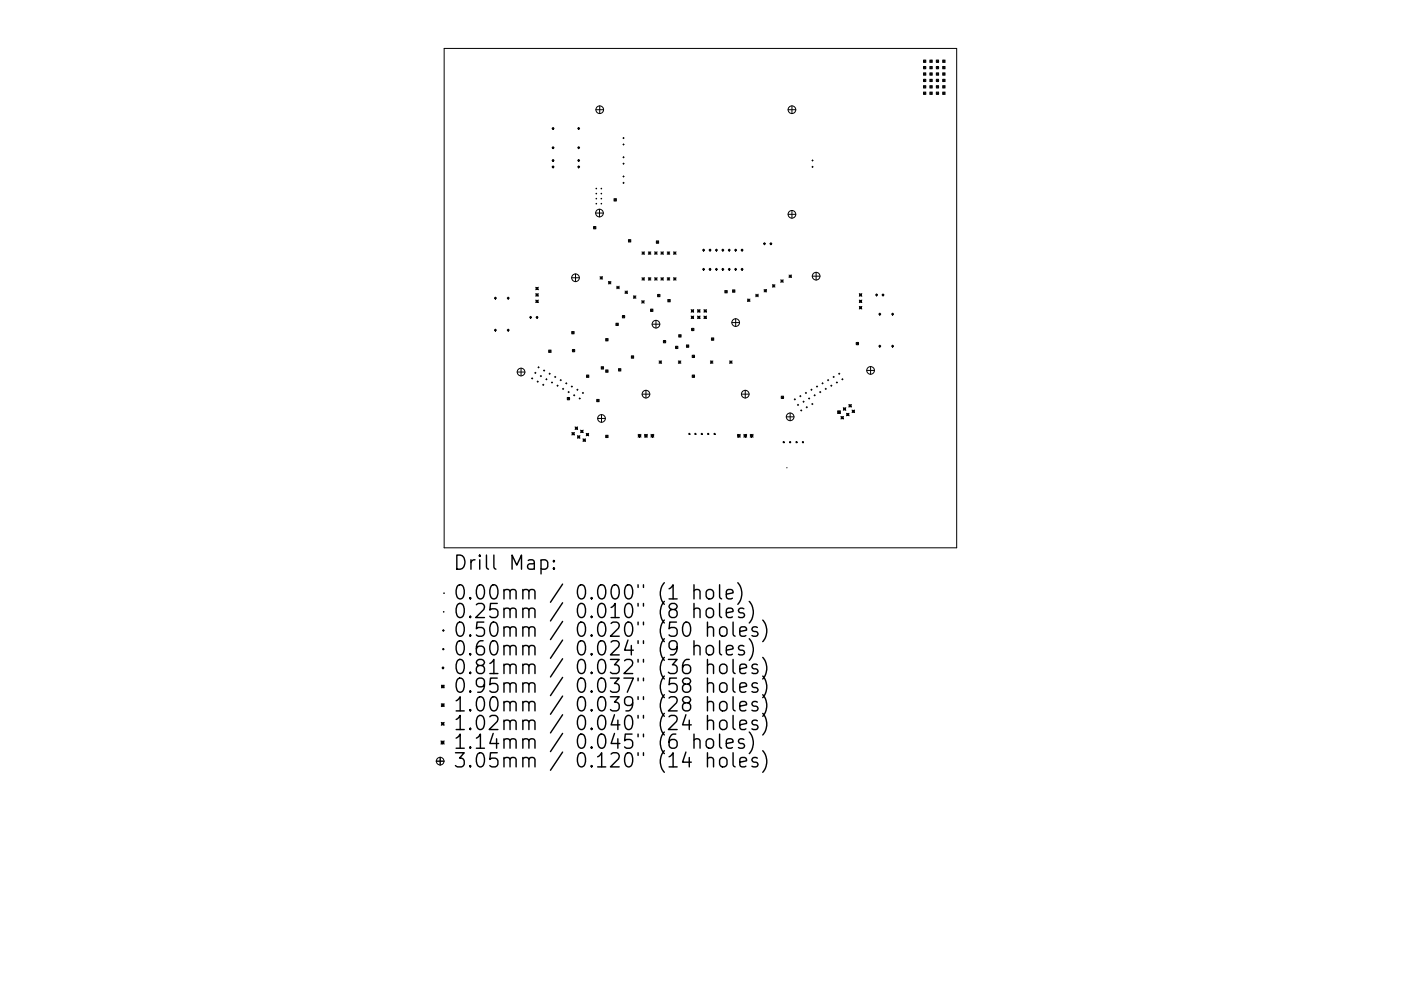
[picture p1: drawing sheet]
<svg xmlns="http://www.w3.org/2000/svg" width="297mm" height="210mm" viewBox="0 0 297 210" stroke-linecap="round" stroke-linejoin="round" font-family="sans-serif">
<defs><g id="words">
<g font-size="4.2">
<text x="96.1" y="121.1">Drill Map:</text>
<text x="96.1" y="127.4">0.00mm / 0.000&quot; (1 hole)</text>
<text x="96.1" y="131.3">0.25mm / 0.010&quot; (8 holes)</text>
<text x="96.1" y="135.3">0.50mm / 0.020&quot; (50 holes)</text>
<text x="96.1" y="139.2">0.60mm / 0.024&quot; (9 holes)</text>
<text x="96.1" y="143.2">0.81mm / 0.032&quot; (36 holes)</text>
<text x="96.1" y="147.2">0.95mm / 0.037&quot; (58 holes)</text>
<text x="96.1" y="151.1">1.00mm / 0.039&quot; (28 holes)</text>
<text x="96.1" y="155.1">1.02mm / 0.040&quot; (24 holes)</text>
<text x="96.1" y="159">1.14mm / 0.045&quot; (6 holes)</text>
<text x="96.1" y="163">3.05mm / 0.120&quot; (14 holes)</text>
</g>
</g></defs>
<g fill="none" stroke="#000" stroke-width=".21">
<path d="M94.2 10.3h108.6v105.9h-108.6zM195.8 12.7l.5 .5M195.8 14.1l.5 .5M195.8 15.5l.5 .5M195.8 16.8l.5 .5M195.8 18.2l.5 .5M195.8 19.5l.5 .5M196.3 15.5l-.5 .5M196.3 12.7l-.5 .5M196.3 14.1l-.5 .5M196.3 16.8l-.5 .5M196.3 18.2l-.5 .5"/>
<path d="M196.3 19.5l-.5 .5M197.1 14.1l.6 .5M197.1 15.5l.6 .5M197.1 16.8l.6 .5M197.1 18.2l.6 .5M197.1 19.5l.6 .5M197.1 12.7l.6 .5M197.7 14.1l-.6 .5M197.7 19.5l-.6 .5M197.7 12.7l-.6 .5M197.7 15.5l-.6 .5M197.7 16.8l-.6 .5"/>
<path d="M197.7 18.2l-.6 .5M198.5 15.5l.5 .5M198.5 16.8l.5 .5M198.5 18.2l.5 .5M198.5 19.5l.5 .5M198.5 14.1l.5 .5M198.5 12.7l.5 .5M199 12.7l-.5 .5M199 18.2l-.5 .5M199 14.1l-.5 .5M199 15.5l-.5 .5M199 16.8l-.5 .5"/>
<path d="M199 19.5l-.5 .5M199.9 16.8l.5 .5M199.9 18.2l.5 .5M199.9 19.5l.5 .5M199.9 15.5l.5 .5M199.9 14.1l.5 .5M199.9 12.7l.5 .5M200.4 16.8l-.5 .5M200.4 12.7l-.5 .5M200.4 14.1l-.5 .5M200.4 15.5l-.5 .5M200.4 18.2l-.5 .5"/>
<path d="M200.4 19.5l-.5 .5M117 31.3l.3-.2 .2 .2-.2 .2zM117.3 27l.2 .3-.2 .2-.3-.2zM117.3 33.8l.2 .2-.2 .3-.3-.3zM117.3 35.2l.2 .2-.2 .2-.3-.2zM122.5 27.3l.2-.3 .2 .3-.2 .2zM122.5 31.3l.2-.2 .2 .2-.2 .2zM122.7 33.8l.2 .2-.2 .3-.2-.3zM122.7 35.2l.2 .2-.2 .2-.2-.2zM126.3 23.3h1.7M127.2 22.5v1.6M132.1 29.3h.2"/>
<path d="M132.1 30.7h.2M132.1 33.4h.2M132.1 34.7h.2M132.1 37.4h.2M132.1 38.8h.2M132.2 29.2v.2M132.2 30.5v.3M132.2 33.2v.3M132.2 34.6v.3M132.2 37.3v.3M132.2 38.7v.2M167.1 23.3h1.6"/>
<path d="M167.9 22.5v1.6M172.1 34h.3M172.1 35.4h.3M172.3 33.9v.3M172.3 35.3v.2M121.2 58.9h1.6M122 58.1v1.6M125.8 48.1l.5 .5M126.3 45.2h1.6M126.3 48.1l-.5 .5M127.1 44.4v1.6M127.2 58.7l.6 .5"/>
<path d="M127.2 59h.6M127.5 58.7v.5M127.8 58.7l-.6 .5M129 59.7l.5 .5M129 60h.5M129.3 59.7v.5M129.5 59.7l-.5 .5M130.2 42.1l.5 .6M130.7 42.1l-.5 .6M133.2 50.8l.5 .5M133.7 50.8l-.5 .5M136.1 53.4l.6 .6"/>
<path d="M136.1 53.7h.6M136.1 58.9l.6 .5M136.1 59.2h.6M136.4 53.4v.6M136.4 58.9v.5M136.7 53.4l-.6 .6M136.7 58.9l-.6 .5M137.5 53.7h.5M137.5 59.2h.5M137.5 53.4l.5 .6M137.5 58.9l.5 .5M137.7 53.4v.6"/>
<path d="M137.7 58.9v.5M138 53.4l-.5 .6M138 58.9l-.5 .5M138.8 53.7h.5M138.8 59.2h.5M138.8 53.4l.5 .6M138.8 58.9l.5 .5M139.1 53.4v.6M139.1 58.9v.5M139.1 51.1l.6 .5M139.3 53.4l-.5 .6M139.3 58.9l-.5 .5"/>
<path d="M139.7 51.1l-.6 .5M140.1 53.7h.6M140.1 59.2h.6M140.1 53.4l.6 .6M140.1 58.9l.6 .5M140.4 53.4v.6M140.4 58.9v.5M140.7 53.4l-.6 .6M140.7 58.9l-.6 .5M141.5 53.4l.5 .6M141.5 53.7h.5M141.5 59.2h.5"/>
<path d="M141.5 58.9l.5 .5M141.7 53.4v.6M141.7 58.9v.5M142 53.4l-.5 .6M142 58.9l-.5 .5M142.8 53.7h.5M142.8 59.2h.5M142.8 53.4l.5 .6M142.8 58.9l.5 .5M143.1 53.4v.6M143.1 58.9v.5M143.3 53.4l-.5 .6"/>
<path d="M143.3 58.9l-.5 .5M149 53.1l.2-.3 .2 .3-.2 .2zM149.2 56.9l.2 .2-.2 .3-.2-.3zM150.3 53.1l.2-.3 .3 .3-.3 .2zM150.5 56.9l.3 .2-.3 .3-.2-.3zM151.7 53.1l.2-.3 .2 .3-.2 .2zM151.7 57.1l.2-.2 .2 .2-.2 .3zM153 53.1l.3-.3 .2 .3-.2 .2zM153.3 56.9l.2 .2-.2 .3-.3-.3zM154.4 53.1l.2-.3 .2 .3-.2 .2zM154.6 56.9l.2 .2-.2 .3-.2-.3zM155.8 53.1l.2-.3 .2 .3-.2 .2z"/>
<path d="M155.8 57.1l.2-.2 .2 .2-.2 .3zM157.1 53.1l.2-.3 .2 .3-.2 .2zM157.1 57.1l.2-.2 .2 .2-.2 .3zM161.9 51.7l.2-.2 .2 .2-.2 .2zM163.2 51.7l.2-.2 .3 .2-.3 .2zM165.5 59.4l.6 .5M165.5 59.6h.6M165.8 59.4v.5M166.1 59.4l-.6 .5M167.1 45.5h1.6M167.3 58.4l.5 .5M167.3 58.6h.5"/>
<path d="M167.6 58.4v.5M167.8 58.4l-.5 .5M167.9 44.7v1.6M172.2 58.6h1.7M173 57.8v1.6M104.8 63.3l.2-.3 .3 .3-.3 .2zM104.8 70l.2-.2 .3 .2-.3 .3zM107.5 63.3l.3-.3 .2 .3-.2 .2zM107.5 70l.3-.2 .2 .2-.2 .3zM109.7 78.9h1.6M110.5 78.1v1.6M112.3 67.3l.2-.2 .2 .2-.2 .2z"/>
<path d="M113.4 79.1h.2M113.5 79v.2M113.6 60.9l.5 .6M113.6 62.3l.5 .5M113.6 63.7l.5 .5M113.6 67.3l.3-.2 .2 .2-.2 .2zM113.7 61h.4v.4h-.4zM113.7 62.4h.4v.4h-.4zM113.7 63.7h.4v.4h-.4zM114.1 77.9h.2M114.1 60.9l-.5 .6M114.1 62.3l-.5 .5"/>
<path d="M114.1 63.7l-.5 .5M114.2 77.8v.3M114.5 79.8h.3M114.7 79.7v.2M115.2 78.6h.3M115.4 78.5v.3M116.3 74.3l.5 .5M116.4 79.3h.3M116.5 79.2v.2M116.8 74.3l-.5 .5M117.6 80h.2M117.7 79.8v.3"/>
<path d="M121.2 70.3l.5 .5M121.4 74.1l.5 .5M121.7 70.3l-.5 .5M121.9 74.1l-.5 .5M124.3 79.6l.5 .5M124.8 79.6l-.5 .5M127.5 77.8l.5 .5M128 77.8l-.5 .5M128.4 71.8l.5 .5M128.4 78.5l.5 .5M128.9 71.8l-.5 .5M128.9 78.5l-.5 .5"/>
<path d="M130.6 68.6l.5 .5M130.8 60.7l.5 .6M130.8 61h.5M131 60.7v.6M131.1 68.6l-.5 .5M131.1 78.2l.5 .5M131.3 60.7l-.5 .6M131.6 78.2l-.5 .5M131.9 66.9l.6 .5M132.5 66.9l-.6 .5M132.5 61.7l.6 .6M132.5 62h.6"/>
<path d="M132.8 61.7v.6M133.1 61.7l-.6 .6M133.8 75.5l.6 .5M134.3 62.8l.5 .5M134.3 63h.5M134.4 75.5l-.6 .5M134.6 62.8v.5M134.8 62.8l-.5 .5M136.1 63.8l.5 .5M136.1 64.1h.5M136.3 63.8v.5M136.6 63.8l-.5 .5"/>
<path d="M137.9 65.6l.5 .5M138.3 68.8h1.6M138.4 65.6l-.5 .5M139.1 68v1.6M139.4 62.5l.5 .5M139.7 76.6l.6 .5M139.7 76.8h.6M139.9 62.5l-.5 .5M140 76.6v.5M140.3 76.6l-.6 .5M140.6 72.2l.5 .5M141.1 72.2l-.5 .5"/>
<path d="M141.6 63.5l.5 .5M142.1 63.5l-.5 .5M143.2 73.5l.5 .5M143.7 73.5l-.5 .5M143.8 76.8h.6M143.8 76.6l.6 .5M143.9 71l.5 .5M144.1 76.6v.5M144.4 76.6l-.6 .5M144.4 71l-.5 .5M145.5 73.2l.5 .5M146 73.2l-.5 .5"/>
<path d="M146.5 65.7l.6 .5M146.5 67.1l.6 .5M146.6 65.8h.4v.4h-.4zM146.6 67.1h.4v.4h-.4zM146.6 69.7l.5 .5M146.8 75.4l.5 .5M146.8 79.6l.5 .5M147.1 65.7l-.6 .5M147.1 67.1l-.6 .5M147.1 69.7l-.5 .5M147.3 75.4l-.5 .5M147.3 79.6l-.5 .5"/>
<path d="M147.9 67.1l.5 .5M147.9 65.7l.5 .5M148 65.8h.4v.4h-.4zM148 67.1h.4v.4h-.4zM148.4 65.7l-.5 .5M148.4 67.1l-.5 .5M149.2 65.7l.6 .5M149.2 67.1l.6 .5M149.3 65.8h.4v.4h-.4zM149.3 67.1h.4v.4h-.4zM149.8 67.1l-.6 .5M149.8 65.7l-.6 .5"/>
<path d="M150.6 76.8h.5M150.6 76.6l.5 .5M150.8 71.7l.5 .5M150.9 76.6v.5M151.1 76.6l-.5 .5M151.3 71.7l-.5 .5M153.7 61.6l.5 .5M154.2 61.6l-.5 .5M154.7 76.8h.5M154.7 76.6l.5 .5M155 76.6v.5M155.2 68.4h1.6"/>
<path d="M155.2 76.6l-.5 .5M155.3 61.5l.5 .5M155.8 61.5l-.5 .5M156 67.6v1.7M158.5 63.4l.5 .6M158.5 63.7h.5M158.7 63.4v.6M159 63.4l-.5 .6M160.2 62.4l.6 .6M160.2 62.7h.6M160.5 62.4v.6M160.8 62.4l-.6 .6"/>
<path d="M162 61.4l.5 .5M162 61.7h.5M162.3 61.4v.5M162.5 61.4l-.5 .5M163.8 60.4l.5 .5M163.8 60.7h.5M164 60.4v.5M164.3 60.4l-.5 .5M176.6 80h.3M176.8 79.8v.3M177.8 79.3h.3M177.9 79.2v.2"/>
<path d="M181.5 72.6l.5 .5M182 72.6l-.5 .5M182.2 62.3l.5 .5M182.2 63.7l.5 .5M182.2 65l.5 .6M182.3 62.4h.4v.4h-.4zM182.3 63.7h.4v.4h-.4zM182.3 65.1h.4v.4h-.4zM182.7 62.3l-.5 .5M182.7 63.7l-.5 .5M182.7 65l-.5 .6M183.8 78.6h1.6"/>
<path d="M184.6 77.8v1.6M185.6 62.6l.3-.2 .2 .2-.2 .2zM186.3 66.6l.2-.2 .3 .2-.3 .3zM186.3 73.4l.2-.2 .3 .2-.3 .3zM187.2 62.4l.2 .2-.2 .2-.2-.2zM189.3 66.4l.2 .2-.2 .3-.3-.3zM189.3 73.2l.2 .2-.2 .3-.3-.3zM112.7 80.3h.3M112.8 80.2v.2M113.9 81h.2M114 80.8v.3M115 81.6h.3"/>
<path d="M115.2 81.5v.3M115.7 80.5h.3M115.9 80.3v.3M116.9 81.2h.3M117 81v.3M118.1 81.8h.2M118.2 81.7v.3M118.8 80.7h.2M118.9 80.5v.3M119.3 82.5h.2M119.4 82.4v.2M119.9 81.3h.3"/>
<path d="M120.1 81.2v.3M120.3 84.3l.5 .5M120.4 83.2h.3M120.6 83.1v.2M120.8 84.3l-.5 .5M121.1 82h.3M121.2 81.9v.2M121.2 91.8l.6 .5M121.3 91.8h.4v.4h-.4zM121.6 83.9h.3M121.7 83.7v.3M121.8 91.8l-.6 .5"/>
<path d="M121.9 90.6l.6 .5M122 90.7h.4v.3h-.4zM122.3 82.7h.3M122.4 82.6v.2M122.4 92.4l.6 .6M122.5 90.6l-.6 .5M122.5 92.5h.4v.4h-.4zM122.8 84.5h.3M122.9 84.4v.3M123 92.4l-.6 .6M123.1 91.3l.5 .5M123.2 91.3h.4v.4h-.4z"/>
<path d="M123.5 83.4h.2M123.6 83.2v.3M123.6 93.1l.5 .6M123.6 91.3l-.5 .5M123.7 93.2h.4v.4h-.4zM124.1 93.1l-.5 .6M124.3 91.9l.5 .6M124.4 92h.3v.4h-.3zM124.8 91.9l-.5 .6M126.5 84.7l.5 .5M126.7 88.8h1.6M127 84.7l-.5 .5"/>
<path d="M127.5 88v1.6M128.4 92.3l.5 .5M128.9 92.3l-.5 .5M135.3 92.5l.3-.4 .3 .4-.3 .3zM135.3 92.1l.6 .7M135.9 92.1l-.6 .7M136.1 83.6h1.7M136.6 92.5l.4-.4 .3 .4-.3 .3zM136.6 92.1l.7 .7M137 82.8v1.6M137.3 92.1l-.7 .7M138 92.5l.3-.4 .3 .4-.3 .3z"/>
<path d="M138 92.1l.6 .7M138.6 92.1l-.6 .7M146 92h.3v.2h-.3zM147.3 92h.2v.2h-.2zM148.7 92h.2v.2h-.2zM150 92h.3v.2h-.3zM151.4 92h.2v.2h-.2zM156.3 92.5l.4-.4 .3 .4-.3 .3zM156.3 92.1l.7 .7M157 92.1l-.7 .7M157.2 83.6h1.6M157.7 92.5l.3-.4 .3 .4-.3 .3z"/>
<path d="M157.7 92.1l.6 .7M158 82.8v1.6M158.3 92.1l-.6 .7M159.1 92.5l.3-.4 .3 .4-.3 .3zM159.1 92.1l.6 .7M159.7 92.1l-.6 .7M165.6 84.1l.5 .5M166 93.7h.3v.2h-.3zM166.1 84.1l-.5 .5M166.7 88.4h1.6M166.8 99.2h.1M167.4 93.7h.2v.2h-.2z"/>
<path d="M167.5 87.6v1.7M168.4 84.7h.3M168.5 84.6v.3M168.8 93.7h.2v.2h-.2zM169.1 85.9h.2M169.2 85.8v.2M169.6 84h.2M169.7 83.9v.3M169.7 87.1h.3M169.9 86.9v.3M170.1 93.7h.2v.2h-.2zM170.2 85.2h.3"/>
<path d="M170.4 85.1v.3M170.7 83.4h.3M170.9 83.2v.3M170.9 86.4h.3M171.1 86.3v.2M171.4 84.5h.3M171.6 84.4v.3M171.9 82.7h.3M172 82.6v.2M172.1 85.7h.3M172.2 85.6v.3M172.6 83.9h.3"/>
<path d="M172.7 83.7v.3M173.1 82h.3M173.2 81.9v.2M173.8 83.2h.2M173.9 83.1v.2M174.3 81.3h.2M174.4 81.2v.3M174.9 82.5h.3M175.1 82.4v.2M175.4 80.7h.3M175.6 80.5v.3M176.1 81.8h.3"/>
<path d="M176.3 81.7v.3M177.3 81.2h.3M177.4 81v.3M177.6 87.2l.6 .5M177.7 87.3h.4v.3h-.4zM178.2 87.2l-.6 .5M178.3 88.4l.5 .5M178.4 88.4h.4v.4h-.4zM178.5 80.5h.2M178.6 80.3v.3M178.8 86.5l.5 .5M178.8 88.4l-.5 .5"/>
<path d="M178.9 86.6h.4v.4h-.4zM179.3 86.5l-.5 .5M179.5 87.7l.5 .5M179.6 87.8h.3v.3h-.3zM180 85.8l.5 .6M180 87.7l-.5 .5M180 85.9h.4v.4h-.4zM180.5 85.8l-.5 .6M180.6 87l.6 .5M180.7 87.1h.4v.4h-.4zM181.2 87l-.6 .5M93.9 137.6h.2v.2h-.2z"/>
<path d="M93.7 153.4h.4v.4h-.4zM93.7 141.7l.2-.2 .2 .2-.2 .2zM93.8 157.2l.3 .3-.3 .3-.3-.3z"/>
<circle cx="196" cy="15.7" r=".25"/>
<circle cx="196" cy="13" r=".25"/>
<circle cx="196" cy="18.4" r=".25"/>
<circle cx="196" cy="19.8" r=".25"/>
<circle cx="196" cy="17.1" r=".25"/>
<circle cx="196" cy="14.4" r=".25"/>
<circle cx="197.4" cy="15.7" r=".25"/>
<circle cx="197.4" cy="13" r=".25"/>
<circle cx="197.4" cy="18.4" r=".25"/>
<circle cx="197.4" cy="14.4" r=".25"/>
<circle cx="197.4" cy="19.8" r=".25"/>
<circle cx="197.4" cy="17.1" r=".25"/>
<circle cx="198.8" cy="15.7" r=".25"/>
<circle cx="198.8" cy="13" r=".25"/>
<circle cx="198.8" cy="18.4" r=".25"/>
<circle cx="198.8" cy="14.4" r=".25"/>
<circle cx="198.8" cy="19.8" r=".25"/>
<circle cx="198.8" cy="17.1" r=".25"/>
<circle cx="200.1" cy="15.7" r=".25"/>
<circle cx="200.1" cy="13" r=".25"/>
<circle cx="200.1" cy="18.4" r=".25"/>
<circle cx="200.1" cy="14.4" r=".25"/>
<circle cx="200.1" cy="17.1" r=".25"/>
<circle cx="200.1" cy="19.8" r=".25"/>
<circle cx="127.2" cy="23.3" r=".81"/>
<circle cx="167.9" cy="23.3" r=".81"/>
<circle cx="122" cy="58.9" r=".81"/>
<circle cx="126.1" cy="48.3" r=".25"/>
<circle cx="126.4" cy="43.2" r=".07"/>
<circle cx="126.4" cy="42.1" r=".07"/>
<circle cx="126.4" cy="41.1" r=".07"/>
<circle cx="126.4" cy="40" r=".07"/>
<circle cx="127.1" cy="45.2" r=".82"/>
<circle cx="127.5" cy="43.2" r=".07"/>
<circle cx="127.5" cy="41.1" r=".07"/>
<circle cx="127.5" cy="42.1" r=".07"/>
<circle cx="127.5" cy="40" r=".07"/>
<circle cx="130.4" cy="42.4" r=".25"/>
<circle cx="133.5" cy="51.1" r=".25"/>
<circle cx="139.4" cy="51.4" r=".25"/>
<circle cx="167.9" cy="45.5" r=".81"/>
<circle cx="173" cy="58.6" r=".81"/>
<circle cx="110.5" cy="78.9" r=".81"/>
<circle cx="116.6" cy="74.5" r=".25"/>
<circle cx="121.5" cy="70.6" r=".25"/>
<circle cx="121.6" cy="74.4" r=".25"/>
<circle cx="124.6" cy="79.8" r=".25"/>
<circle cx="127.7" cy="78.1" r=".25"/>
<circle cx="128.7" cy="78.7" r=".25"/>
<circle cx="128.7" cy="72.1" r=".25"/>
<circle cx="130.8" cy="68.8" r=".25"/>
<circle cx="131.4" cy="78.5" r=".25"/>
<circle cx="132.2" cy="67.2" r=".25"/>
<circle cx="134.1" cy="75.7" r=".25"/>
<circle cx="138.2" cy="65.8" r=".25"/>
<circle cx="139.1" cy="68.8" r=".81"/>
<circle cx="139.7" cy="62.7" r=".25"/>
<circle cx="140.9" cy="72.5" r=".25"/>
<circle cx="141.8" cy="63.8" r=".25"/>
<circle cx="143.5" cy="73.7" r=".25"/>
<circle cx="144.2" cy="71.3" r=".25"/>
<circle cx="145.8" cy="73.4" r=".25"/>
<circle cx="146.9" cy="69.9" r=".25"/>
<circle cx="147" cy="75.6" r=".25"/>
<circle cx="147" cy="79.8" r=".25"/>
<circle cx="151.1" cy="71.9" r=".25"/>
<circle cx="153.9" cy="61.9" r=".25"/>
<circle cx="155.6" cy="61.8" r=".25"/>
<circle cx="156" cy="68.4" r=".81"/>
<circle cx="181.8" cy="72.9" r=".25"/>
<circle cx="184.6" cy="78.6" r=".81"/>
<circle cx="120.5" cy="84.6" r=".25"/>
<circle cx="126.8" cy="85" r=".25"/>
<circle cx="127.5" cy="88.8" r=".81"/>
<circle cx="128.7" cy="92.6" r=".25"/>
<circle cx="137" cy="83.6" r=".81"/>
<circle cx="158" cy="83.6" r=".81"/>
<circle cx="165.9" cy="84.3" r=".25"/>
<circle cx="167.5" cy="88.4" r=".82"/>
<circle cx="177.9" cy="87.5" r=".25"/>
<circle cx="94.1" cy="129.8" r=".07"/>
<circle cx="93.9" cy="145.7" r=".25"/>
<circle cx="93.3" cy="161.5" r=".81"/>
</g>
<g fill="none" stroke="#000" stroke-width=".3">
<path d="M114.7 118.9l.9-.1 .5 .5v.9l-.2 .4-.3 .2-.9-.2M117.4 118.9l.2 .2-.2 .1-.1-.1 .1-.2v.3M93.9 133.8h.2M94 133.6v.3M94.1 125.9h.1M117.4 120.5l.2 .1-.2 .2-.1-.2 .1-.1v.3M147.1 125.4a.74 .74 0 0 1 1.3 .1v1.6M147.1 129.3a.74 .74 0 0 1 1.3 .2v1.5M147.1 137.2a.74 .74 0 0 1 1.3 .2v1.5M147.1 124.1v3M147.1 128v3M147.1 135.9v3"/>
<path d="M149.9 129.3a.81 .81 0 0 1 .8-.3 .81 .81 0 0 1 .6 .6v.9a.81 .81 0 0 1-.8 .6 .81 .81 0 0 1-.8-.6v-.9zM150 125.2a.81 .81 0 0 1 1.3 .4v.9a.81 .81 0 0 1-.8 .6 .81 .81 0 0 1-.8-.6v-.9zM150 133.3a.75 .75 0 0 1 1.3 .1v1.6M150 137.1a.81 .81 0 0 1 1.3 .4v.9a.81 .81 0 0 1-.8 .6 .81 .81 0 0 1-.8-.6v-.9zM150 132v3M150 139.9v3M152.6 124.1v2.5l.4 .5M152.6 128v2.6l.4 .4M152.6 135.9v2.6l.4 .4M152.9 133.1a.81 .81 0 0 1 1.2 .5v.8a.81 .81 0 0 1-.7 .6 .81 .81 0 0 1-.8-.6v-.8zM154 126.1l1.4-.3-.1-.6-.9-.1-.4 .4v1.1l.1 .3 .3 .2 .9-.2M154 130l1.4-.3-.1-.5-.9-.2-.4 .5v1.1l.1 .3 .3 .1 .9-.1"/>
<path d="M154 137.9l1.4-.2-.1-.6-.9-.2-.4 .5v1.1l.1 .3 .3 .1 .9-.1M155.4 132v2.6l.5 .4M155.4 139.9v2.6l.5 .4M156.4 123.6a3.4 3.4 0 0 1 0 4.6M156.9 134l1.4-.3-.2-.6-.8-.1-.4 .4v1.2l.1 .2 .3 .2 .8-.2M157.7 129.2l-.7-.2-.4 .5 .1 .4 1 .3 .2 .3-.2 .4-.3 .1-.8-.1M157.7 137.1l-.7-.2-.4 .5 .1 .4 1 .3 .2 .3-.2 .4-.3 .1-.8-.1M158.9 127.6a3.4 3.4 0 0 1 0 4.6M158.9 135.5a3.4 3.4 0 0 1 0 4.6M160.6 133.1l-.7-.1-.5 .4 .2 .4 1 .3 .1 .3-.1 .4-.3 .2-.9-.2M161.7 131.6a3.4 3.4 0 0 1 0 4.5M161.7 139.5a3.4 3.4 0 0 1 0 4.5"/>
<path d="M93.5 157.2l.6 .6M93.6 153.3l.5 .5M93.6 149.3l.5 .6M93.6 149.6h.5M93.6 145.4l.5 .5M93.9 149.3v.6M94.1 145.4l-.5 .5M94.1 149.3l-.5 .6M94.1 153.3l-.5 .5M94.1 157.2l-.6 .6M147.1 157a.74 .74 0 0 1 1.3 .2v1.5M147.1 155.7v3"/>
<path d="M149.9 157a.81 .81 0 0 1 .8-.3 .81 .81 0 0 1 .6 .6v.9a.81 .81 0 0 1-.8 .6 .81 .81 0 0 1-.8-.6v-.9zM150 141.2a.75 .75 0 0 1 1.3 .1v1.6M150 145.2a.75 .75 0 0 1 1.3 .1v1.6M150 149.1a.75 .75 0 0 1 1.3 .2v1.5M150 153.1a.75 .75 0 0 1 1.3 .1v1.6M150 143.9v3M150 147.8v3M150 151.8v3M150 159.7v3M152.6 155.7v2.6l.4 .4M152.7 145.2a.81 .81 0 0 1 .8-.3 .81 .81 0 0 1 .6 .5v.9a.81 .81 0 0 1-.7 .6 .81 .81 0 0 1-.8-.6v-.9zM152.7 149.1a.81 .81 0 0 1 .8-.3 .81 .81 0 0 1 .6 .6v.9a.81 .81 0 0 1-.7 .6 .81 .81 0 0 1-.8-.6v-.9z"/>
<path d="M152.7 153.1a.81 .81 0 0 1 .8-.3 .81 .81 0 0 1 .6 .6v.8a.81 .81 0 0 1-.7 .6 .81 .81 0 0 1-.8-.6v-.8zM152.9 141a.81 .81 0 0 1 1.2 .5v.8a.81 .81 0 0 1-.7 .6 .81 .81 0 0 1-.8-.6v-.8zM154 157.7l1.4-.2-.1-.6-.9-.2-.4 .5v1.1l.1 .3 .3 .1 .9-.1M155.4 143.9v2.5l.5 .5M155.4 147.8v2.6l.5 .4M155.4 151.8v2.6l.5 .4M155.4 159.7v2.6l.5 .4M156.9 141.9l1.4-.3-.2-.6-.8-.1-.4 .4v1.2l.1 .3 .3 .1 .8-.1M156.9 145.9l1.4-.3-.2-.6-.8-.1-.4 .4v1.1l.1 .3 .3 .2 .8-.2M156.9 149.8l1.4-.3-.2-.5-.8-.2-.4 .5v1.1l.1 .3 .3 .1 .8-.1M156.9 153.8l1.4-.3-.2-.6-.8-.1-.4 .4v1.2l.1 .2 .3 .2 .8-.2M157.7 156.9l-.7-.2-.4 .5 .1 .4 1 .3 .2 .3-.2 .4-.3 .1-.8-.1"/>
<path d="M158.9 155.3a3.4 3.4 0 0 1 0 4.6M160.6 141l-.7-.1-.5 .4 .2 .5 1 .2 .1 .3-.1 .5-.3 .1-.9-.1M160.6 145l-.7-.1-.5 .4 .2 .4 1 .3 .1 .3-.1 .4-.3 .2-.9-.2M160.6 149l-.7-.2-.5 .5 .2 .4 1 .3 .1 .3-.1 .4-.3 .1-.9-.1M160.6 152.9l-.7-.1-.5 .4 .2 .4 1 .3 .1 .3-.1 .4-.3 .2-.9-.2M161.7 143.4a3.4 3.4 0 0 1 0 4.6M161.7 147.4a3.4 3.4 0 0 1 0 4.6M161.7 151.4a3.4 3.4 0 0 1 0 4.5M161.7 159.3a3.4 3.4 0 0 1 0 4.5M92.5 161.5h1.6M93.3 160.7v1.6M150 161a.75 .75 0 0 1 1.3 .1v1.6"/>
<path d="M152.7 161a.81 .81 0 0 1 .8-.3 .81 .81 0 0 1 .6 .6v.8a.81 .81 0 0 1-.7 .6 .81 .81 0 0 1-.8-.6v-.8zM156.9 161.7l1.4-.3-.2-.6-.8-.1-.4 .4v1.2l.1 .3 .3 .1 .8-.1M160.6 160.8l-.7-.1-.5 .4 .2 .5 1 .2 .1 .3-.1 .5-.3 .1-.9-.1"/>
</g>
<use href="#words"/>
</svg>
